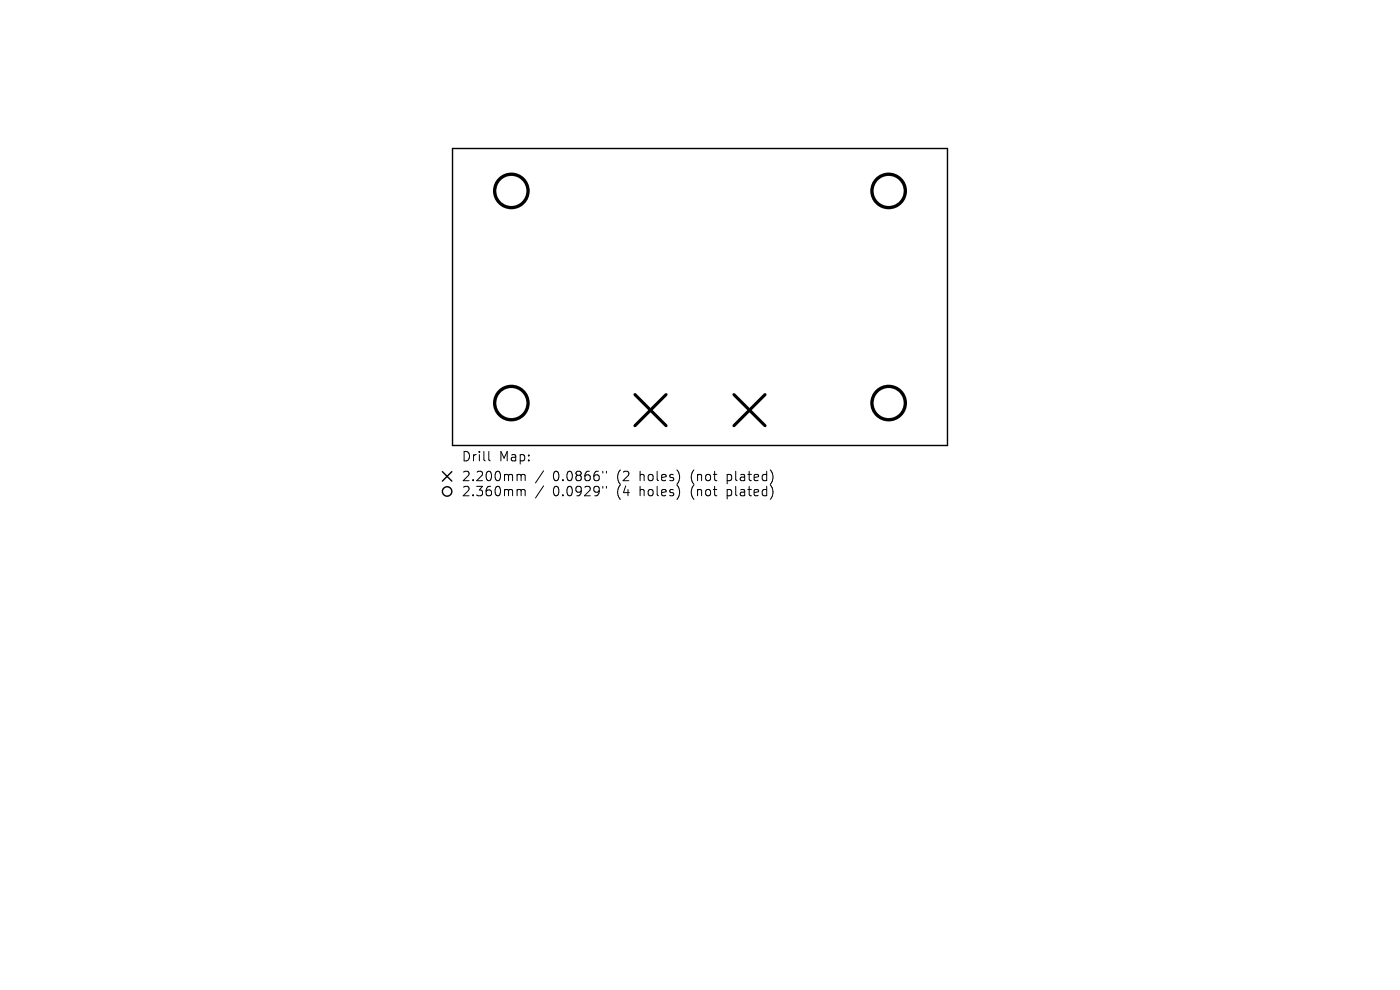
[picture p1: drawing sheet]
<svg xmlns="http://www.w3.org/2000/svg" width="297mm" height="210mm" viewBox="0 0 297 210" stroke-linecap="round" stroke-linejoin="round" font-family="sans-serif">
<defs><g id="words">
<g font-size="2.8">
<text x="97.9" y="98.2">Drill</text>
<text x="105.9" y="98.2">Map:</text>
<text x="97.9" y="102.4">2.200mm</text>
<text x="97.9" y="105.6">2.360mm</text>
<text x="117.3" y="102.4">0.0866&quot;</text>
<text x="117.3" y="105.6">0.0929&quot;</text>
<text x="131" y="102.4">(2</text>
<text x="131" y="105.6">(4</text>
<text x="136" y="102.4">holes)</text>
<text x="136" y="105.6">holes)</text>
<text x="147" y="102.4">(not</text>
<text x="147" y="105.6">(not</text>
<text x="154.9" y="102.4">plated)</text>
<text x="154.9" y="105.6">plated)</text>
</g>
</g></defs>
<g fill="none" stroke="#000" stroke-width=".3">
<path d="M96 31.5h105v63h-105zM93.9 100.1l2 2M95.9 100.1l-2 2"/>
<circle cx="94.9" cy="104.3" r="1"/>
</g>
<path d="M134.7 83.7l6.6 6.6M141.3 83.7l-6.6 6.6M155.7 83.7l6.6 6.6M162.3 83.7l-6.6 6.6" fill="none" stroke="#000" stroke-width=".66"/>
<g fill="none" stroke="#000" stroke-width=".71">
<circle cx="108.5" cy="40.5" r="3.5"/>
<circle cx="188.5" cy="40.5" r="3.5"/>
<circle cx="108.5" cy="85.5" r="3.5"/>
<circle cx="188.5" cy="85.5" r="3.5"/>
</g>
<g fill="none" stroke="#000" stroke-width=".21">
<path d="M103.7 95.8v1.7l.3 .3M115.3 99.9l-1.7 2.5M127.9 100v.3M128.6 100v.3M110 100.6h.3l.3 .3M110 103.8l.5 .1 .1 .2M110.6 100.9l.2-.3 .5 .1 .1 1.3M110.6 100.9v1.1M110.6 104.1v1.1M110.6 104.1l.2-.3 .5 .1 .1 1.3M115.3 103.1l-1.7 2.5M127.9 103.2v.3"/>
<path d="M128.6 103.2v.3"/>
</g>
<use href="#words"/>
</svg>
